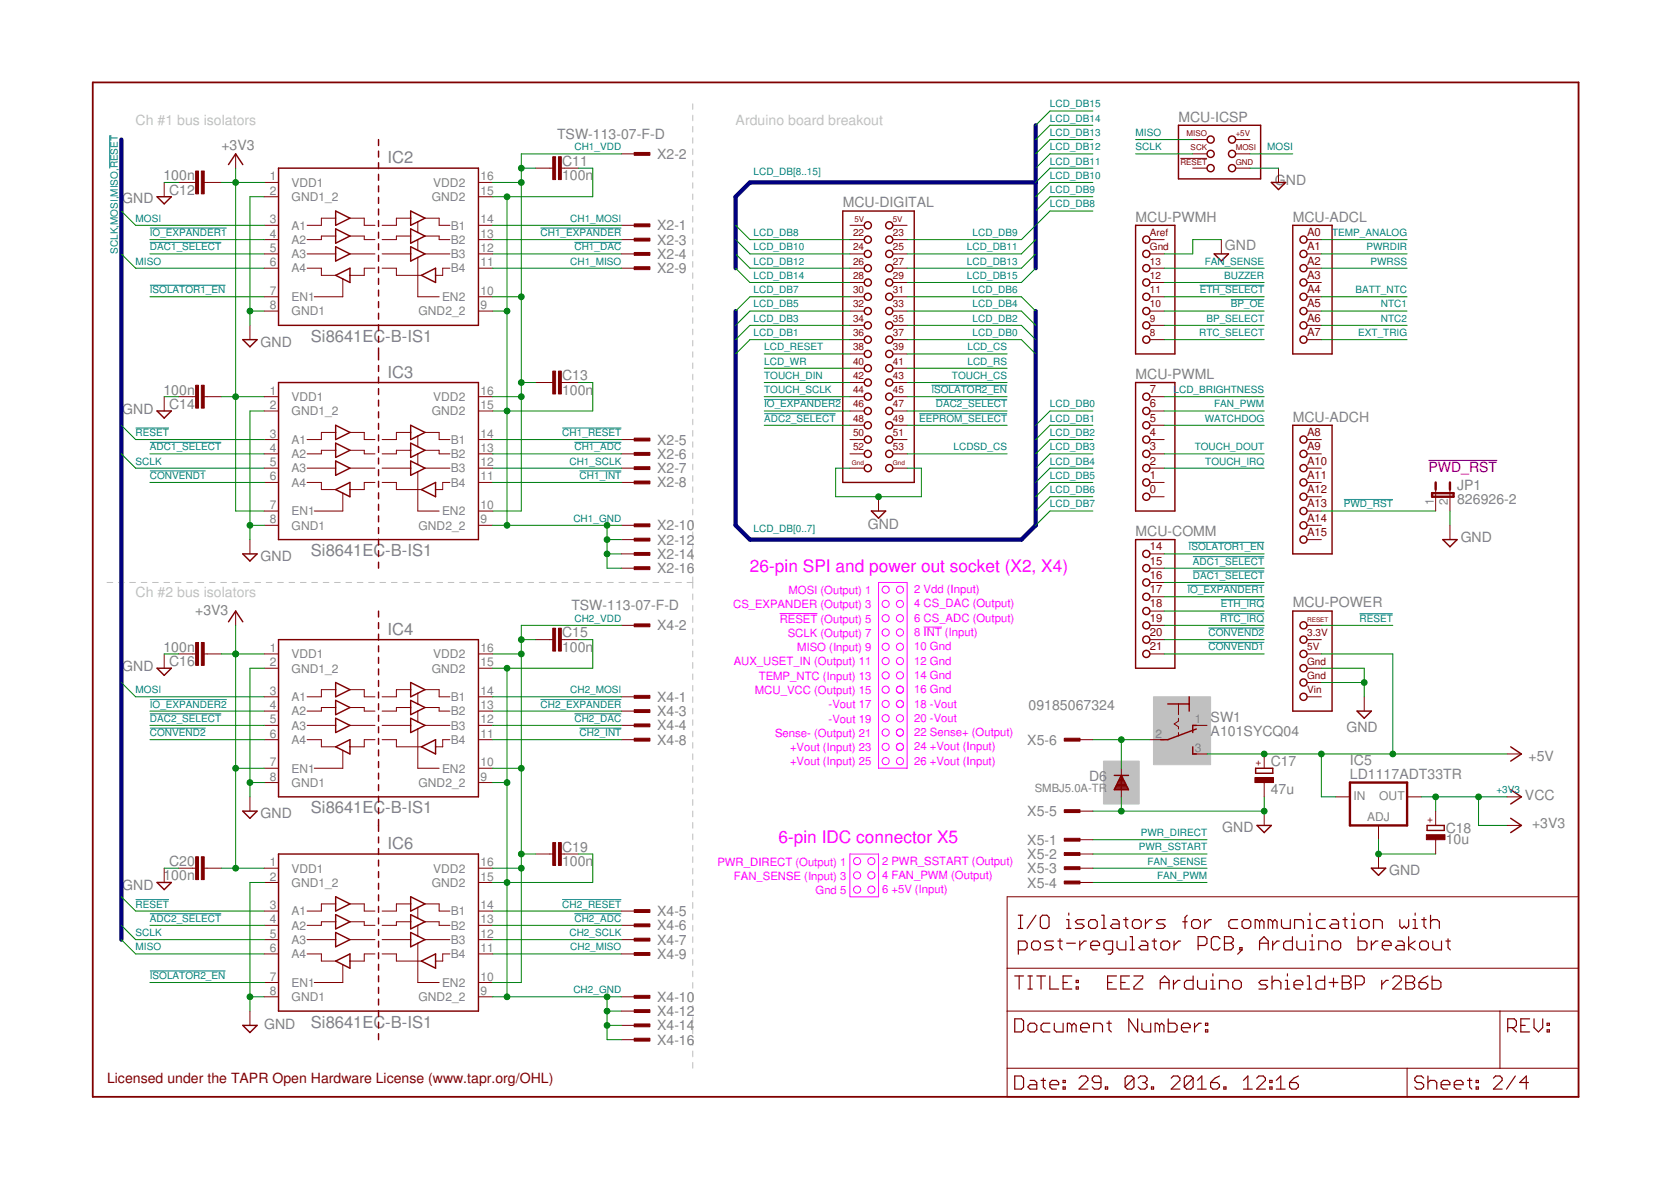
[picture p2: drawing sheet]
<svg xmlns="http://www.w3.org/2000/svg" width="297mm" height="210mm" viewBox="0 0 297 210" stroke-linecap="round" stroke-linejoin="round" font-family="sans-serif">
<defs><g id="words">
<g font-size="3.1" fill="#f0f">
<text x="133.3" y="101.6">26-pin SPI and power out socket (X2, X4)</text>
<text x="138.4" y="149.9">6-pin IDC connector X5</text>
</g>
<g font-size="2.9" fill="#808080">
<text x="68.9" y="29">IC2</text>
<text x="55.3" y="60.8">Si8641EC-B-IS1</text>
<text x="68.9" y="67.1">IC3</text>
<text x="55.3" y="98.9">Si8641EC-B-IS1</text>
<text x="68.9" y="112.8">IC4</text>
<text x="55.3" y="144.6">Si8641EC-B-IS1</text>
<text x="68.9" y="150.9">IC6</text>
<text x="55.3" y="182.7">Si8641EC-B-IS1</text>
</g>
<g font-size="2.5" fill="#c0c0c0">
<text x="24.1" y="22.3">Ch #1 bus isolators</text>
<text x="130.8" y="22.3">Arduino board breakout</text>
<text x="24.1" y="106.1">Ch #2 bus isolators</text>
</g>
<g font-size="2.5" fill="#808080">
<text x="209.5" y="21.6">MCU-ICSP</text>
<text x="39.3" y="26.6">+3V3</text>
<text x="99" y="24.7">TSW-113-07-F-D</text>
<text x="99.9" y="29.5">C11</text>
<text x="116.8" y="28.2">X2-2</text>
<text x="29.1" y="32">100n</text>
<text x="30.1" y="34.6">C12</text>
<text x="99.9" y="32">100n</text>
<text x="226.6" y="32.9">GND</text>
<text x="21.7" y="36.1">GND</text>
<text x="116.8" y="40.9">X2-1</text>
<text x="149.8" y="36.9">MCU-DIGITAL</text>
<text x="201.9" y="39.4">MCU-PWMH</text>
<text x="229.8" y="39.4">MCU-ADCL</text>
<text x="116.8" y="43.5">X2-3</text>
<text x="116.8" y="46">X2-4</text>
<text x="217.7" y="44.5">GND</text>
<text x="116.8" y="48.6">X2-9</text>
<text x="46.3" y="61.6">GND</text>
<text x="29.1" y="70.1">100n</text>
<text x="99.9" y="70.1">100n</text>
<text x="99.9" y="67.6">C13</text>
<text x="201.9" y="67.3">MCU-PWML</text>
<text x="21.7" y="73.6">GND</text>
<text x="30.1" y="72.7">C14</text>
<text x="229.8" y="75">MCU-ADCH</text>
<text x="116.8" y="79">X2-5</text>
<text x="116.8" y="81.6">X2-6</text>
<text x="116.8" y="84.1">X2-7</text>
<text x="116.8" y="86.6">X2-8</text>
<text x="259" y="89.6">826926-2</text>
<text x="259" y="87">JP1</text>
<text x="116.8" y="94.3">X2-10</text>
<text x="154.3" y="94">GND</text>
<text x="201.9" y="95.3">MCU-COMM</text>
<text x="46.3" y="99.7">GND</text>
<text x="116.8" y="96.8">X2-12</text>
<text x="116.8" y="99.3">X2-14</text>
<text x="116.8" y="101.9">X2-16</text>
<text x="259.7" y="96.4">GND</text>
<text x="229.8" y="108">MCU-POWER</text>
<text x="34.7" y="109.2">+3V3</text>
<text x="99.9" y="113.3">C15</text>
<text x="101.6" y="108.5">TSW-113-07-F-D</text>
<text x="116.8" y="112">X4-2</text>
<text x="21.7" y="119.3">GND</text>
<text x="29.1" y="115.8">100n</text>
<text x="30.1" y="118.4">C16</text>
<text x="99.9" y="115.8">100n</text>
<text x="116.8" y="124.7">X4-1</text>
<text x="116.8" y="127.3">X4-3</text>
<text x="116.8" y="129.8">X4-4</text>
<text x="182.8" y="126.3">09185067324</text>
<text x="215.2" y="130.8">A101SYCQ04</text>
<text x="215.2" y="128.3">SW1</text>
<text x="239.3" y="130.1">GND</text>
<text x="116.8" y="132.3">X4-8</text>
<text x="182.6" y="132.4">X5-6</text>
<text x="225.9" y="136.1">C17</text>
<text x="240" y="135.9">IC5</text>
<text x="271.7" y="135.3">+5V</text>
<text x="193.6" y="138.8">D6</text>
<text x="225.9" y="141.1">47u</text>
<text x="240" y="138.4">LD1117ADT33TR</text>
<text x="271.1" y="142.3">VCC</text>
<text x="46.3" y="145.4">GND</text>
<text x="182.6" y="145">X5-5</text>
<text x="217.3" y="147.8">GND</text>
<text x="257" y="148.1">C18</text>
<text x="272.3" y="147.2">+3V3</text>
<text x="30.1" y="153.9">C20</text>
<text x="99.9" y="153.9">100n</text>
<text x="99.9" y="151.4">C19</text>
<text x="182.6" y="150.1">X5-1</text>
<text x="182.6" y="152.7">X5-2</text>
<text x="182.6" y="155.2">X5-3</text>
<text x="247" y="155.6">GND</text>
<text x="257" y="150">10u</text>
<text x="21.7" y="158.1">GND</text>
<text x="29.1" y="156.5">100n</text>
<text x="182.6" y="157.7">X5-4</text>
<text x="116.8" y="162.8">X4-5</text>
<text x="116.8" y="165.4">X4-6</text>
<text x="116.8" y="167.9">X4-7</text>
<text x="116.8" y="170.4">X4-9</text>
<text x="116.8" y="178.1">X4-10</text>
<text x="47" y="182.9">GND</text>
<text x="116.8" y="180.6">X4-12</text>
<text x="116.8" y="183.1">X4-14</text>
<text x="116.8" y="185.7">X4-16</text>
</g>
<text font-size="2.5" fill="#800080" x="253.9" y="83.8">PWD_RST</text>
<text font-size="2.5" fill="#800000" x="19" y="192.4">Licensed under the TAPR Open Hardware License (www.tapr.org/OHL)</text>
<g font-size="2.1" fill="#808080">
<text x="48" y="32.1">1</text>
<text x="48" y="34.6">2</text>
<text x="51.8" y="33.2">VDD1</text>
<text x="51.8" y="35.7">GND1_2</text>
<text x="76.8" y="35.7">GND2</text>
<text x="77" y="33.2">VDD2</text>
<text x="85.4" y="34.6">15</text>
<text x="85.4" y="32.1">16</text>
<text x="48" y="39.7">3</text>
<text x="51.8" y="40.8">A1</text>
<text x="80.1" y="40.8">B1</text>
<text x="85.4" y="39.7">14</text>
<text x="48" y="42.2">4</text>
<text x="48" y="44.8">5</text>
<text x="48" y="47.3">6</text>
<text x="51.8" y="43.3">A2</text>
<text x="51.8" y="45.9">A3</text>
<text x="80.1" y="45.9">B3</text>
<text x="80.1" y="43.3">B2</text>
<text x="85.4" y="47.3">11</text>
<text x="85.4" y="44.8">12</text>
<text x="85.4" y="42.2">13</text>
<text x="48" y="52.4">7</text>
<text x="51.8" y="48.4">A4</text>
<text x="51.8" y="53.5">EN1</text>
<text x="78.6" y="53.5">EN2</text>
<text x="80.1" y="48.4">B4</text>
<text x="85.4" y="52.4">10</text>
<text x="48" y="54.9">8</text>
<text x="51.8" y="56">GND1</text>
<text x="74.4" y="56">GND2_2</text>
<text x="85.4" y="54.9">9</text>
<text x="48" y="70.2">1</text>
<text x="51.8" y="71.3">VDD1</text>
<text x="77" y="71.3">VDD2</text>
<text x="85.4" y="70.2">16</text>
<text x="48" y="72.7">2</text>
<text x="48" y="77.8">3</text>
<text x="51.8" y="73.8">GND1_2</text>
<text x="76.8" y="73.8">GND2</text>
<text x="85.4" y="77.8">14</text>
<text x="85.4" y="72.7">15</text>
<text x="48" y="80.3">4</text>
<text x="48" y="82.9">5</text>
<text x="51.8" y="78.9">A1</text>
<text x="51.8" y="81.4">A2</text>
<text x="51.8" y="84">A3</text>
<text x="80.1" y="84">B3</text>
<text x="80.1" y="81.4">B2</text>
<text x="80.1" y="78.9">B1</text>
<text x="85.4" y="82.9">12</text>
<text x="85.4" y="80.3">13</text>
<text x="48" y="85.4">6</text>
<text x="51.8" y="86.5">A4</text>
<text x="80.1" y="86.5">B4</text>
<text x="85.4" y="85.4">11</text>
<text x="254.9" y="89.8" transform="rotate(-90 254.9 89.8)">1</text>
<text x="257.4" y="89.8" transform="rotate(-90 257.4 89.8)">2</text>
<text x="48" y="90.5">7</text>
<text x="48" y="93">8</text>
<text x="51.8" y="91.6">EN1</text>
<text x="51.8" y="94.1">GND1</text>
<text x="74.4" y="94.1">GND2_2</text>
<text x="78.6" y="91.6">EN2</text>
<text x="85.4" y="93">9</text>
<text x="85.4" y="90.5">10</text>
<text x="48" y="115.9">1</text>
<text x="48" y="118.4">2</text>
<text x="51.8" y="117">VDD1</text>
<text x="51.8" y="119.5">GND1_2</text>
<text x="76.8" y="119.5">GND2</text>
<text x="77" y="117">VDD2</text>
<text x="85.4" y="118.4">15</text>
<text x="85.4" y="115.9">16</text>
<text x="48" y="123.5">3</text>
<text x="51.8" y="124.6">A1</text>
<text x="80.1" y="124.6">B1</text>
<text x="85.4" y="123.5">14</text>
<text x="48" y="126">4</text>
<text x="48" y="128.6">5</text>
<text x="48" y="131.1">6</text>
<text x="51.8" y="127.1">A2</text>
<text x="51.8" y="129.7">A3</text>
<text x="80.1" y="129.7">B3</text>
<text x="80.1" y="127.1">B2</text>
<text x="85.4" y="131.1">11</text>
<text x="85.4" y="128.6">12</text>
<text x="85.4" y="126">13</text>
<text x="205.4" y="131.1">2</text>
<text x="212.4" y="128.6">1</text>
<text x="48" y="136.2">7</text>
<text x="51.8" y="132.2">A4</text>
<text x="51.8" y="137.3">EN1</text>
<text x="78.6" y="137.3">EN2</text>
<text x="80.1" y="132.2">B4</text>
<text x="85.4" y="136.2">10</text>
<text x="212.4" y="133.6">3</text>
<text x="48" y="138.7">8</text>
<text x="51.8" y="139.8">GND1</text>
<text x="74.4" y="139.8">GND2_2</text>
<text x="85.4" y="138.7">9</text>
<text x="240.6" y="142.3">IN</text>
<text x="245.2" y="142.3">OUT</text>
<text x="243" y="145.9">ADJ</text>
<text x="48" y="154">1</text>
<text x="51.8" y="155.1">VDD1</text>
<text x="77" y="155.1">VDD2</text>
<text x="85.4" y="154">16</text>
<text x="48" y="156.5">2</text>
<text x="48" y="161.6">3</text>
<text x="51.8" y="157.6">GND1_2</text>
<text x="76.8" y="157.6">GND2</text>
<text x="85.4" y="161.6">14</text>
<text x="85.4" y="156.5">15</text>
<text x="48" y="164.1">4</text>
<text x="48" y="166.7">5</text>
<text x="51.8" y="162.7">A1</text>
<text x="51.8" y="165.2">A2</text>
<text x="51.8" y="167.8">A3</text>
<text x="80.1" y="167.8">B3</text>
<text x="80.1" y="165.2">B2</text>
<text x="80.1" y="162.7">B1</text>
<text x="85.4" y="166.7">12</text>
<text x="85.4" y="164.1">13</text>
<text x="48" y="169.2">6</text>
<text x="51.8" y="170.3">A4</text>
<text x="80.1" y="170.3">B4</text>
<text x="85.4" y="169.2">11</text>
<text x="48" y="174.3">7</text>
<text x="48" y="176.8">8</text>
<text x="51.8" y="175.4">EN1</text>
<text x="51.8" y="177.9">GND1</text>
<text x="74.4" y="177.9">GND2_2</text>
<text x="78.6" y="175.4">EN2</text>
<text x="85.4" y="176.8">9</text>
<text x="85.4" y="174.3">10</text>
</g>
<g font-size="2" fill="#800000">
<text x="232.4" y="41.9">A0</text>
<text x="232.4" y="47">A2</text>
<text x="232.4" y="44.5">A1</text>
<text x="232.4" y="52.1">A4</text>
<text x="232.4" y="49.6">A3</text>
<text x="232.4" y="59.7">A7</text>
<text x="232.4" y="57.2">A6</text>
<text x="232.4" y="54.6">A5</text>
<text x="204.4" y="69.9">7</text>
<text x="204.4" y="77.5">4</text>
<text x="204.4" y="75">5</text>
<text x="204.4" y="72.4">6</text>
<text x="232.4" y="77.5">A8</text>
<text x="204.4" y="82.6">2</text>
<text x="204.4" y="80">3</text>
<text x="232.4" y="82.6">A10</text>
<text x="232.4" y="80">A9</text>
<text x="204.4" y="87.7">0</text>
<text x="204.4" y="85.1">1</text>
<text x="232.4" y="87.7">A12</text>
<text x="232.4" y="85.1">A11</text>
<text x="232.4" y="95.3">A15</text>
<text x="232.4" y="92.7">A14</text>
<text x="232.4" y="90.2">A13</text>
<text x="204.4" y="97.8">14</text>
<text x="204.4" y="100.4">15</text>
<text x="204.4" y="102.9">16</text>
<text x="204.4" y="105.4">17</text>
<text x="204.4" y="108">18</text>
<text x="204.4" y="110.5">19</text>
<text x="204.4" y="113.1">20</text>
<text x="204.4" y="115.6">21</text>
</g>
<g font-size="2" fill="#f0f">
<text x="140.2" y="105.6">MOSI (Output) 1</text>
<text x="162.5" y="105.4">2 Vdd (Input)</text>
<text x="162.5" y="108">4 CS_DAC (Output)</text>
<text x="130.3" y="108.1">CS_EXPANDER (Output) 3</text>
<text x="138.6" y="110.7">RESET (Output) 5</text>
<text x="140" y="113.2">SCLK (Output) 7</text>
<text x="162.5" y="110.5">6 CS_ADC (Output)</text>
<text x="162.5" y="113.1">8 INT (Input)</text>
<text x="130.4" y="118.3">AUX_USET_IN (Output) 11</text>
<text x="141.7" y="115.7">MISO (Input) 9</text>
<text x="162.5" y="115.6">10 Gnd</text>
<text x="162.5" y="118.1">12 Gnd</text>
<text x="134.2" y="123.4">MCU_VCC (Output) 15</text>
<text x="134.9" y="120.8">TEMP_NTC (Input) 13</text>
<text x="147.3" y="125.9">-Vout 17</text>
<text x="162.5" y="125.7">18 -Vout</text>
<text x="162.5" y="123.2">16 Gnd</text>
<text x="162.5" y="120.7">14 Gnd</text>
<text x="137.8" y="131">Sense- (Output) 21</text>
<text x="147.3" y="128.4">-Vout 19</text>
<text x="162.5" y="130.8">22 Sense+ (Output)</text>
<text x="162.5" y="128.3">20 -Vout</text>
<text x="140.4" y="133.5">+Vout (Input) 23</text>
<text x="140.4" y="136.1">+Vout (Input) 25</text>
<text x="162.5" y="133.4">24 +Vout (Input)</text>
<text x="162.5" y="135.9">26 +Vout (Input)</text>
<text x="127.5" y="153.8">PWR_DIRECT (Output) 1</text>
<text x="156.8" y="153.7">2 PWR_SSTART (Output)</text>
<text x="130.5" y="156.4">FAN_SENSE (Input) 3</text>
<text x="145" y="158.9">Gnd 5</text>
<text x="156.8" y="156.2">4 FAN_PWM (Output)</text>
<text x="156.8" y="158.8">6 +5V (Input)</text>
</g>
<text font-size="2" fill="#808080" x="183.9" y="140.7">SMBJ5.0A-TR</text>
<g font-size="1.8" fill="#008080">
<text x="186.6" y="21.6">LCD_DB14</text>
<text x="186.6" y="19.1">LCD_DB15</text>
<text x="102.1" y="26.7">CH1_VDD</text>
<text x="186.6" y="29.3">LCD_DB11</text>
<text x="186.6" y="26.7">LCD_DB12</text>
<text x="186.6" y="24.2">LCD_DB13</text>
<text x="201.9" y="24.2">MISO</text>
<text x="201.9" y="26.7">SCLK</text>
<text x="225.3" y="26.7">MOSI</text>
<text x="133.9" y="31.2">LCD_DB[8..15]</text>
<text x="186.6" y="34.3">LCD_DB9</text>
<text x="186.6" y="31.8">LCD_DB10</text>
<text x="24.1" y="39.4">MOSI</text>
<text x="26.6" y="41.9">IO_EXPANDER1</text>
<text x="96.1" y="41.9">CH1_EXPANDER</text>
<text x="101.4" y="39.4">CH1_MOSI</text>
<text x="133.9" y="41.9">LCD_DB8</text>
<text x="172.9" y="41.9">LCD_DB9</text>
<text x="186.6" y="36.9">LCD_DB8</text>
<text x="236.8" y="41.9">TEMP_ANALOG</text>
<text x="20.9" y="45.1" transform="rotate(-90 20.9 45.1)">SCLK,MOSI,MISO,RESET</text>
<text x="24.1" y="47">MISO</text>
<text x="26.6" y="44.5">DAC1_SELECT</text>
<text x="101.4" y="47">CH1_MISO</text>
<text x="102.1" y="44.5">CH1_DAC</text>
<text x="133.9" y="44.5">LCD_DB10</text>
<text x="133.9" y="47">LCD_DB12</text>
<text x="171.9" y="44.5">LCD_DB11</text>
<text x="171.9" y="47">LCD_DB13</text>
<text x="214.1" y="47">FAN_SENSE</text>
<text x="242.9" y="44.5">PWRDIR</text>
<text x="243.6" y="47">PWRSS</text>
<text x="26.6" y="52.1">ISOLATOR1_EN</text>
<text x="133.9" y="49.6">LCD_DB14</text>
<text x="133.9" y="52.1">LCD_DB7</text>
<text x="171.9" y="49.6">LCD_DB15</text>
<text x="172.9" y="52.1">LCD_DB6</text>
<text x="213.3" y="52.1">ETH_SELECT</text>
<text x="217.6" y="49.6">BUZZER</text>
<text x="240.9" y="52.1">BATT_NTC</text>
<text x="133.9" y="54.6">LCD_DB5</text>
<text x="133.9" y="57.2">LCD_DB3</text>
<text x="133.9" y="59.7">LCD_DB1</text>
<text x="172.9" y="54.6">LCD_DB4</text>
<text x="172.9" y="57.2">LCD_DB2</text>
<text x="172.9" y="59.7">LCD_DB0</text>
<text x="213.2" y="59.7">RTC_SELECT</text>
<text x="214.4" y="57.2">BP_SELECT</text>
<text x="218.8" y="54.6">BP_OE</text>
<text x="241.4" y="59.7">EXT_TRIG</text>
<text x="245.5" y="54.6">NTC1</text>
<text x="245.5" y="57.2">NTC2</text>
<text x="135.8" y="62.3">LCD_RESET</text>
<text x="135.8" y="64.8">LCD_WR</text>
<text x="172" y="62.3">LCD_CS</text>
<text x="172" y="64.8">LCD_RS</text>
<text x="135.8" y="69.9">TOUCH_SCLK</text>
<text x="135.8" y="67.3">TOUCH_DIN</text>
<text x="165.6" y="69.9">ISOLATOR2_EN</text>
<text x="169.2" y="67.3">TOUCH_CS</text>
<text x="208.6" y="69.9">LCD_BRIGHTNESS</text>
<text x="24.1" y="77.5">RESET</text>
<text x="100" y="77.5">CH1_RESET</text>
<text x="135.8" y="72.4">IO_EXPANDER2</text>
<text x="135.8" y="75">ADC2_SELECT</text>
<text x="163.4" y="75">EEPROM_SELECT</text>
<text x="166.3" y="72.4">DAC2_SELECT</text>
<text x="186.6" y="77.5">LCD_DB2</text>
<text x="186.6" y="75">LCD_DB1</text>
<text x="186.6" y="72.4">LCD_DB0</text>
<text x="214.2" y="75">WATCHDOG</text>
<text x="215.8" y="72.4">FAN_PWM</text>
<text x="24.1" y="82.6">SCLK</text>
<text x="26.6" y="80">ADC1_SELECT</text>
<text x="101.2" y="82.6">CH1_SCLK</text>
<text x="102.1" y="80">CH1_ADC</text>
<text x="169.5" y="80">LCDSD_CS</text>
<text x="186.6" y="82.6">LCD_DB4</text>
<text x="186.6" y="80">LCD_DB3</text>
<text x="212.4" y="80">TOUCH_DOUT</text>
<text x="214.3" y="82.6">TOUCH_IRQ</text>
<text x="26.6" y="85.1">CONVEND1</text>
<text x="103" y="85.1">CH1_INT</text>
<text x="186.6" y="87.7">LCD_DB6</text>
<text x="186.6" y="85.1">LCD_DB5</text>
<text x="101.9" y="92.7">CH1_GND</text>
<text x="133.9" y="94.6">LCD_DB[0..7]</text>
<text x="186.6" y="90.2">LCD_DB7</text>
<text x="238.9" y="90.2">PWD_RST</text>
<text x="211.3" y="97.8">ISOLATOR1_EN</text>
<text x="212.1" y="100.4">ADC1_SELECT</text>
<text x="211.1" y="105.4">IO_EXPANDER1</text>
<text x="212.1" y="102.9">DAC1_SELECT</text>
<text x="217" y="108">ETH_IRQ</text>
<text x="102.1" y="110.5">CH2_VDD</text>
<text x="214.8" y="113.1">CONVEND2</text>
<text x="216.9" y="110.5">RTC_IRQ</text>
<text x="241.7" y="110.5">RESET</text>
<text x="214.8" y="115.6">CONVEND1</text>
<text x="24.1" y="123.2">MOSI</text>
<text x="26.6" y="125.7">IO_EXPANDER2</text>
<text x="96.1" y="125.7">CH2_EXPANDER</text>
<text x="101.4" y="123.2">CH2_MOSI</text>
<text x="26.6" y="130.8">CONVEND2</text>
<text x="26.6" y="128.3">DAC2_SELECT</text>
<text x="102.1" y="128.3">CH2_DAC</text>
<text x="103" y="130.8">CH2_INT</text>
<text x="266" y="141">+3V3</text>
<text x="202.8" y="148.6">PWR_DIRECT</text>
<text x="202.4" y="151.1">PWR_SSTART</text>
<text x="204" y="153.7">FAN_SENSE</text>
<text x="24.1" y="161.3">RESET</text>
<text x="100" y="161.3">CH2_RESET</text>
<text x="205.7" y="156.2">FAN_PWM</text>
<text x="24.1" y="166.4">SCLK</text>
<text x="26.6" y="163.8">ADC2_SELECT</text>
<text x="101.2" y="166.4">CH2_SCLK</text>
<text x="102.1" y="163.8">CH2_ADC</text>
<text x="24.1" y="168.9">MISO</text>
<text x="26.6" y="174">ISOLATOR2_EN</text>
<text x="101.4" y="168.9">CH2_MISO</text>
<text x="101.9" y="176.5">CH2_GND</text>
</g>
<g font-size="1.8" fill="#800000">
<text x="151.6" y="41.9">22</text>
<text x="158.7" y="41.9">23</text>
<text x="204.4" y="41.9">Aref</text>
<text x="151.6" y="44.5">24</text>
<text x="151.6" y="47">26</text>
<text x="158.7" y="44.5">25</text>
<text x="158.7" y="47">27</text>
<text x="204.4" y="47">13</text>
<text x="204.4" y="44.5">Gnd</text>
<text x="151.6" y="49.6">28</text>
<text x="151.6" y="52.1">30</text>
<text x="158.7" y="49.6">29</text>
<text x="158.7" y="52.1">31</text>
<text x="204.4" y="52.1">11</text>
<text x="204.4" y="49.6">12</text>
<text x="151.6" y="54.6">32</text>
<text x="151.6" y="57.2">34</text>
<text x="151.6" y="59.7">36</text>
<text x="158.7" y="54.6">33</text>
<text x="158.7" y="57.2">35</text>
<text x="158.7" y="59.7">37</text>
<text x="204.4" y="54.6">10</text>
<text x="204.4" y="57.2">9</text>
<text x="204.4" y="59.7">8</text>
<text x="151.6" y="62.3">38</text>
<text x="151.6" y="64.8">40</text>
<text x="158.7" y="62.3">39</text>
<text x="158.7" y="64.8">41</text>
<text x="151.6" y="67.3">42</text>
<text x="151.6" y="69.9">44</text>
<text x="158.7" y="67.3">43</text>
<text x="158.7" y="69.9">45</text>
<text x="151.6" y="72.4">46</text>
<text x="151.6" y="75">48</text>
<text x="151.6" y="77.5">50</text>
<text x="158.7" y="72.4">47</text>
<text x="158.7" y="75">49</text>
<text x="158.7" y="77.5">51</text>
<text x="151.6" y="80">52</text>
<text x="158.7" y="80">53</text>
<text x="232.4" y="113.1">3.3V</text>
<text x="232.4" y="118.1">Gnd</text>
<text x="232.4" y="115.6">5V</text>
<text x="232.4" y="123.2">Vin</text>
<text x="232.4" y="120.7">Gnd</text>
<text x="224.1" y="136.1" transform="rotate(-90 224.1 136.1)">+</text>
<text x="254.6" y="146.3" transform="rotate(-90 254.6 146.3)">+</text>
</g>
<g font-size="1.4" fill="#800000">
<text x="209.8" y="29.3">RESET</text>
<text x="210.9" y="24.2">MISO</text>
<text x="211.7" y="26.7">SCK</text>
<text x="219.7" y="29.3">GND</text>
<text x="219.7" y="26.7">MOSI</text>
<text x="219.7" y="24.2">+5V</text>
<text x="151.9" y="39.4">5V</text>
<text x="158.7" y="39.4">5V</text>
</g>
<g font-size="1.1" fill="#800000">
<text x="151.4" y="82.6">Gnd</text>
<text x="158.7" y="82.6">Gnd</text>
<text x="232.4" y="110.5">RESET</text>
</g>
</g></defs>
<g fill="none" stroke="#c0c0c0" stroke-width=".18">
<path d="M123.1 18.5v1M123.1 20.5v1M123.1 22.5v1M123.1 24.5v1M123.1 26.5v1M123.1 28.5v1M123.1 30.5v1M123.1 32.5v1M123.1 34.5v1M123.1 36.5v1M123.1 38.5v1M123.1 40.5v1"/>
<path d="M123.1 42.5v1M123.1 44.5v1M123.1 46.5v1M123.1 48.5v1M123.1 50.5v1M123.1 52.5v1M123.1 54.5v1M123.1 56.5v1M123.1 58.5v1M123.1 60.5v1M123.1 62.5v1M123.1 64.5v1"/>
<path d="M123.1 66.5v1M123.1 68.5v1M123.1 70.5v1M123.1 72.5v1M123.1 74.5v1M123.1 76.5v1M123.1 78.5v1M123.1 80.5v1M123.1 82.5v1M123.1 84.5v1M123.1 86.5v1M123.1 88.5v1"/>
<path d="M123.1 90.5v1M123.1 92.5v1M123.1 94.5v1M123.1 96.5v1M123.1 98.5v1M19 103.5h1M21 103.5h1.1M23.1 103.5h1M25.1 103.5h1M27.1 103.5h1M29.1 103.5h1.1M31.2 103.5h1"/>
<path d="M33.2 103.5h1M35.2 103.5h1M37.2 103.5h1M39.2 103.5h1.1M41.3 103.5h1M43.3 103.5h1M45.3 103.5h1M47.3 103.5h1M49.4 103.5h1M51.4 103.5h1M53.4 103.5h1M55.4 103.5h1"/>
<path d="M57.4 103.5h1.1M59.5 103.5h1M61.5 103.5h1M63.5 103.5h1M65.5 103.5h1M67.5 103.5h1.1M69.6 103.5h1M71.6 103.5h1M73.6 103.5h1M75.6 103.5h1M77.7 103.5h1M79.7 103.5h1"/>
<path d="M81.7 103.5h1M83.7 103.5h1M85.7 103.5h1.1M87.8 103.5h1M89.8 103.5h1M91.8 103.5h1M93.8 103.5h1M95.8 103.5h1.1M97.9 103.5h1M99.9 103.5h1M101.9 103.5h1M103.9 103.5h1.1"/>
<path d="M106 103.5h1M108 103.5h1M110 103.5h1M112 103.5h1.1M114 103.5h1.1M116.1 103.5h1M118.1 103.5h1M120.1 103.5h1M122.1 103.5h1M123.1 100.5v1M123.1 102.5v2.1M123.1 105.6v1"/>
<path d="M123.1 107.6v1M123.1 109.6v1.1M123.1 111.7v1M123.1 113.7v1M123.1 115.7v1.1M123.1 117.8v1M123.1 119.8v1M123.1 121.8v1M123.1 123.8v1.1M123.1 125.9v1M123.1 127.9v1M123.1 129.9v1.1"/>
<path d="M123.1 132v1M123.1 134v1M123.1 136v1.1M123.1 138v1.1M123.1 140.1v1M123.1 142.1v1.1M123.1 144.1v1.1M123.1 146.2v1M123.1 148.2v1M123.1 150.2v1.1M123.1 152.3v1M123.1 154.3v1"/>
<path d="M123.1 156.3v1.1M123.1 158.4v1M123.1 160.4v1M123.1 162.4v1.1M123.1 164.5v1M123.1 166.5v1M123.1 168.5v1M123.1 170.6v1M123.1 172.6v1M123.1 174.6v1M123.1 176.7v1M123.1 178.7v1"/>
<path d="M123.1 180.7v1M123.1 182.7v1.1M123.1 184.8v1M123.1 186.8v1M123.1 188.8v1.1"/>
</g>
<g fill="#c0c0c0" stroke="#c0c0c0" stroke-width=".18">
<path d="M196.2 135.3h6.3v7.6h-6.3z"/>
<path d="M205 123.8h10.2v12.1h-10.2z"/>
</g>
<g fill="none" stroke="#800000" stroke-width=".21">
<path d="M180.4 173.5h1.5M181 165h.8M181 162.7h.8M181 168.8h1.2l.4-.4v-.8l-.4-.3h-1.2v2.3M181.2 173.5v2.3M181.4 162.7v2.3M182.7 173.5h.8M182.7 175.8h.8M183.1 173.5v2.3M183.4 167.6l.3-.3h.8l.4 .3v.8l-.4 .4h-.8l-.3-.4zM184.1 162.7l-1.5 2.3M184.3 173.5h1.5"/>
<path d="M185.1 173.5v2.3M185.3 162.7h.8l.4 .4v1.5l-.4 .4h-.8l-.4-.4v-1.5zM186.6 173.5v2.3h1.6M187.3 167.3h-1.2l-.4 .3 .4 .4h.8l.4 .4-.4 .4h-1.2M188 167.3h.8M188.4 166.9v1.5l.4 .4M189 174.6h.7M189.6 165h.8M189.6 163.4h.4v1.6M189.6 167.6h1.6M190 162.3v.4M190.5 173.5h-1.5v2.3h1.5"/>
<path d="M191.3 175.4h.4v.4h-.4zM191.3 174.2h.4v.4h-.4zM191.9 167.3v1.5M192.7 163.4h-1.1l-.4 .4 .4 .4h.7l.4 .4-.4 .4h-1.1M193.1 167.3h-.4l-.8 .7M193.9 163.4h.8l.4 .4v.8l-.4 .4h-.8l-.4-.4v-.8zM193.9 168h1.6v-.4l-.4-.3h-.8l-.4 .3v.8l.4 .4h.8M195.8 165h.8M195.8 162.7h.4v2.3M196.9 174.6h.8M197.8 163.4h.8l.3 .4v1.2h-1.1l-.4-.4 .4-.4h1.1M197.8 168.8h-1.2l-.4-.4v-.8l.4-.3h1.2v1.9l-.4 .4h-.4"/>
<path d="M198.5 173.5h-1.6v2.3h1.6M198.6 167.3v1.1l.3 .4h1.2v-1.5M199.2 174.6h.8M199.7 163.4h.8M200.1 163.1v1.5l.4 .4M200.8 173.5h-1.6v2.3h1.6M200.9 166.5h.4v2.3M200.9 168.8h.8M201.3 163.8l.4-.4h.8l.4 .4v.8l-.4 .4h-.8l-.4-.4zM201.6 173.5h1.5v.3l-1.5 1.6v.4h1.5M202.9 167.3h.7l.4 .3v1.2h-1.1l-.4-.4 .4-.4h1.1M203.6 163.4v1.6"/>
<path d="M204.8 163.4h-.4l-.8 .8M204.8 167.3h.8M205.2 166.9v1.5l.4 .4M206.2 174.6h1.6M206.2 175.8v-1.6l.8-.7 .8 .7v1.6M206.4 167.6l.4-.3h.7l.4 .3v.8l-.4 .4h-.7l-.4-.4zM207.1 163.4h-1.1l-.4 .4 .4 .4h.8l.3 .4-.3 .4h-1.2M208.6 174.2v1.6M208.7 167.3v1.5M209.8 174.2h-.4l-.8 .8M209.9 167.3h-.4l-.8 .7M210.2 163.8h.8"/>
<path d="M211 162.7l-.3 .4v1.9M211.8 163.8l.4-.4h.8l.4 .4v.8l-.4 .4h-.8l-.4-.4zM212.1 173.5v2.3h-1.2l-.4-.4v-.8l.4-.4h1.2M212.9 174.2v1.2l.4 .4h1.1v-1.6M213 168h1.2l.3-.4v-.7l-.3-.4h-1.2v2.3M214.2 163.4v1.6M215.2 175.8h.8M215.2 174.2h.4v1.6M215.3 163.4h-.4l-.7 .8M215.6 173.1v.4M216.8 175.8v-1.6h1.2l.3 .4v1.2M216.9 166.9l-.4-.4h-.8l-.4 .4v1.5l.4 .4h.8l.4-.4"/>
<path d="M217.7 166.5h1.1l.4 .4v.4l-.4 .3 .4 .4v.4l-.4 .4h-1.1zM217.7 167.6h1.1M219.1 174.6l.4-.4h.8l.4 .4v.8l-.4 .4h-.8l-.4-.4zM220 163.4h-1.2l-.4 .4v.8l.4 .4h1.2M220.4 168.4h.4v.4h-.4zM220.8 163.8l.4-.4h.8l.3 .4v.8l-.3 .4h-.8l-.4-.4zM220.8 168.8l-.8 .8M223.9 163.8l-.4-.4h-.4v1.6M223.9 163.8v1.2M223.9 168.8v-1.5l.8-.8 .7 .8v1.5M223.9 163.8l.4-.4 .4 .4v1.2M223.9 167.6h1.5"/>
<path d="M225.3 174.2h-1.1l-.4 .4 .4 .4h.8l.3 .4-.3 .4h-1.2M226.1 174.6l.4-.4h.8l.4 .4v1.2M226.1 173.5v2.3M226.2 163.8l-.4-.4h-.4v1.6M226.2 163.8v1.2M226.2 167.3v1.5M226.2 163.8l.4-.4 .4 .4v1.2M227.4 167.3h-.4l-.8 .7M227.8 163.4v1.2l.4 .4h1.2v-1.6M228.5 175.8h.8M228.5 174.2h.4v1.6M228.9 173.1v.4"/>
<path d="M229.7 166.5v2.3h-1.1l-.4-.4v-.8l.4-.3h1.1M230 175h1.6v-.4l-.4-.4h-.8l-.4 .4v.8l.4 .4h.8M230.1 165v-1.6h1.2l.4 .4v1.2M230.5 167.3v1.1l.4 .4h1.2v-1.5M232.4 173.5h.3v2.3M232.4 175.8h.8M232.5 165h.8M232.5 163.4h.4v1.6M232.9 162.3v.4M232.9 167.3h.4v1.5M232.9 168.8h.7M233.3 166.1v.4"/>
<path d="M234.4 168.8v-1.5h1.2l.4 .3v1.2M235.5 173.5v2.3h-1.2l-.4-.4v-.8l.4-.4h1.2M235.6 163.4h-1.2l-.4 .4v.8l.4 .4h1.2M236.3 174.6h1.5M236.7 163.4h.8l.4 .4v1.2h-1.2l-.3-.4 .3-.4h1.2M236.7 167.6l.5-.3h.7l.4 .3v.8l-.4 .4h-.7l-.5-.4zM237 173.8v1.6M238.6 173.5h1.2l.4 .3v.4l-.4 .4 .4 .4v.4l-.4 .4h-1.2zM238.6 174.6h1.2M238.7 163.4h.8M239.1 163.1v1.5l.4 .4M240.3 165h.7"/>
<path d="M240.3 163.4h.4v1.6M240.7 162.3v.4M240.9 175h1.2l.4-.4v-.8l-.4-.3h-1.2v2.3M241.4 166.5v2.3h1.2l.4-.4v-.8l-.4-.3h-1.2M241.8 163.8l.4-.4h.8l.4 .4v.8l-.4 .4h-.8l-.4-.4zM243.8 167.3v1.5M244.2 165v-1.6h1.1l.4 .4v1.2M244.9 167.3h-.3l-.8 .7M245.6 174.2v1.6M245.7 168h1.6v-.4l-.4-.3h-.8l-.4 .3v.8l.4 .4h.8M246.8 174.2h-.4l-.8 .8M247.6 173.8l.3-.3h.8l.4 .3v.4l-1.5 1.6h1.5"/>
<path d="M248.5 167.3h.7l.4 .3v1.2h-1.1l-.4-.4 .4-.4h1.1M248.8 163.4v1.2l.4 .4 .4-.4 .4 .4 .4-.4v-1.2M249.9 173.5h1.2l.4 .3v.4l-.4 .4 .4 .4v.4l-.4 .4h-1.2zM249.9 174.6h1.2M250.4 166.5v2.3M251.2 165h.8M251.2 163.4h.4v1.6M251.6 162.3v.4M251.6 167.3l-1.2 .7 1.2 .8M252.2 174.6h1.2l.4 .4v.4l-.4 .4h-.8l-.4-.4zM252.7 163.4h.8M252.7 167.3h.8l.4 .3v.8l-.4 .4h-.8l-.4-.4v-.8z"/>
<path d="M253.1 163.1v1.5l.4 .4M253.8 173.5l-.8 .3-.8 .8M254.3 163.8l.4-.4h.8l.4 .4v1.2M254.3 162.7v2.3M254.6 173.5v2.3h1.2l.3-.4v-.8l-.3-.4h-1.2M254.7 167.3v1.1l.4 .4h1.1v-1.5M257 167.3h.8M257.4 166.9v1.5l.4 .4M180.4 181.1h1.2l.3 .4v1.5l-.3 .4h-1.2zM180.4 191.2h1.2l.3 .4v1.6l-.3 .4h-1.2zM182.7 182.2l.4-.3h.8l.4 .3v.8l-.4 .4h-.8l-.4-.4zM183.1 192h.8l.4 .4v1.2h-1.2l-.4-.4 .4-.4h1.2"/>
<path d="M185.1 192h.7M185.5 191.6v1.6l.3 .4M186.6 192.8h1.6v-.4l-.4-.4h-.8l-.4 .4v.8l.4 .4h.8M186.6 181.9h-1.1l-.4 .3v.8l.4 .4h1.1M187.4 181.9v1.1l.4 .4h1.2v-1.5M189 193.2h.4v.4h-.4zM189 192h.4v.4h-.4zM190.5 182.2l-.4-.3h-.4v1.5M190.5 182.2l.4-.3 .4 .3v1.2M190.5 182.2v1.2M191.8 191.6l.4-.4h.8l.4 .4v.4l-1.6 1.6h1.6M192.1 182.6h1.5v-.4l-.3-.3h-.8l-.4 .3v.8l.4 .4h.8"/>
<path d="M194.4 183.4v-1.5h1.2l.4 .3v1.2M195.7 192.4h-1.2l-.3-.4v-.4l.3-.4h.8l.4 .4v1.6l-.4 .4h-.8l-.3-.4M196.5 193.2h.4v.4h-.4zM196.8 181.9h.7M197.1 181.5v1.5l.4 .4M201.6 191.6v1.6l-.4 .4h-.8l-.4-.4M201.6 191.6l-.4-.4h-.8l-.4 .4v1.6M201.6 191.6l-1.6 1.6M202.2 181.1v2.3l-1.5-2.3v2.3M202.3 191.6l.4-.4h.8l.4 .4v.4l-.4 .4M203 181.9v1.1l.4 .4h1.2v-1.5M203.1 192.4h.4"/>
<path d="M203.5 192.4l.4 .4v.4l-.4 .4h-.8l-.4-.4M204.7 193.2h.4v.4h-.4zM206.1 182.2l-.4-.3h-.4v1.5M206.1 182.2v1.2M206.1 182.2l.4-.3 .4 .3v1.2M207.7 181.1v2.3h1.2l.3-.4v-.8l-.3-.3h-1.2M208.2 191.6l.4-.4h.8l.3 .4v.4l-1.5 1.6h1.5M210 182.6h1.6v-.4l-.4-.3h-.8l-.4 .3v.8l.4 .4h.8M212.1 191.6v1.6l-.4 .4h-.8l-.4-.4M212.1 191.6l-.4-.4h-.8l-.4 .4v1.6M212.1 191.6l-1.6 1.6M212.3 181.9v1.5"/>
<path d="M212.9 193.6h1.5M212.9 192l.7-.8v2.4M213.5 181.9h-.4l-.8 .7M214.3 183h.4v.4h-.4zM214.3 181.9h.4v.3h-.4zM215.2 192.4h1.2l.4 .4v.4l-.4 .4h-.8l-.4-.4zM216.8 191.2l-.8 .4-.8 .8M217.6 193.2h.3v.4h-.3zM221 193.6h1.6M221 192l.8-.8v2.4M223.4 191.6l.4-.4h.8l.3 .4v.4l-1.5 1.6h1.5M225.7 193.2h.4v.4h-.4z"/>
<path d="M225.7 192h.4v.4h-.4zM226.9 193.6h1.6M226.9 192l.8-.8v2.4M229.2 192.4h1.2l.4 .4v.4l-.4 .4h-.8l-.4-.4zM230.8 191.2l-.8 .4-.8 .8M253.1 191.6l-.4-.4h-.8l-.4 .4v.4l.4 .4h.8l.4 .4v.4l-.4 .4h-.8l-.4-.4M253.8 192.4l.4-.4h.8l.4 .4v1.2M253.8 191.2v2.4M256.2 192.8h1.5v-.4l-.4-.4h-.7l-.4 .4v.8l.4 .4h.7M258.5 192.8h1.6v-.4l-.4-.4h-.8l-.4 .4v.8l.4 .4h.8M260.9 192h.7M261.2 191.6v1.6l.4 .4"/>
<path d="M262.4 193.2h.4v.4h-.4zM262.4 192h.4v.4h-.4zM265.5 191.6l.4-.4h.7l.4 .4v.4l-1.5 1.6h1.5M268 182.6h1.2l.4-.4v-.7l-.4-.4h-1.2v2.3M268.8 182.6l.8 .8M269.4 191.2l-1.6 2.4M270.3 182.2h.8M271.7 192.4h-1.5l1.1-1.2v2.4M271.9 181.1h-1.6v2.3h1.6M272.7 181.1v1.5l.8 .8 .7-.8v-1.5M275 183h.4v.4h-.4zM275 181.9h.4v.3h-.4z"/>
</g>
<g fill="none" stroke="#800000" stroke-width=".18">
<path d="M29.2 32.4v2.6M31.7 32.4h3.1M36.3 32.4h3M41.9 27.3v2.6M47 32.4h2.5M47 35h2.5M59.7 38.8h-2.6v1.2h-2.5M62.2 38.8h2.5v1.2h2M73 38.8h-2.5v1.2h-2.6M74.3 39.4v1.9M75.5 38.8h2.6v1.2h1.9M85 32.4h2.6"/>
<path d="M85 35h2.6M95.2 29.9h3.1M99.8 29.9h3M110.4 27.3h2.6M209.8 28.2h4.8M212 29.9h2.6M212 27.3h2.6M212 24.8h2.6M219.6 29.9h2.6M219.6 27.3h2.6M219.6 24.8h2.6M227.3 29.9v2.5"/>
<path d="M44.4 57.8v2.6M47 55.3h2.5M47 52.7h2.5M47 47.7h2.5M47 45.1h2.5M47 42.6h2.5M47 40h2.5M54.6 47.7h2.5v1.2h2.6M54.6 45.1h5.1M59.7 42h-2.6v.6h-2.5M60.9 49.6v3.1h-5M62.2 42h2.5v.6h2"/>
<path d="M62.2 45.1h4.5M66.7 47.7h-2v1.2h-2.5M67.9 47.7h2.6v1.2h4.4M67.9 45.1h5.1M73 42h-2.5v.6h-2.6M74.3 42.6v1.9M74.3 45.8v6.9h3.8M75.5 42h2.6v.6h1.9M75.5 45.1h4.5M80 47.7h-1.3v1.2h-1.3M85 55.3h2.6M85 52.7h2.6"/>
<path d="M85 47.7h2.6M85 45.1h2.6M85 42.6h2.6M85 40h2.6M110.4 47.7h2.6M110.4 45.1h2.6M110.4 42.6h2.6M110.4 40h2.6M151.1 57.8h2.5M151.1 55.3h2.5M151.1 52.7h2.5M151.1 50.2h2.5"/>
<path d="M151.1 47.7h2.5M151.1 45.1h2.5M151.1 42.6h2.5M151.1 40h2.5M158.7 57.8h2.5M158.7 55.3h2.5M158.7 52.7h2.5M158.7 50.2h2.5M158.7 47.7h2.5M158.7 45.1h2.5M158.7 42.6h2.5M158.7 40h2.5"/>
<path d="M204.4 57.8h2.5M204.4 55.3h2.5M204.4 52.7h2.5M204.4 50.2h2.5M204.4 47.7h2.5M204.4 45.1h2.5M204.4 42.6h2.5M217.1 42.6v2.5M232.3 57.8h2.6M232.3 55.3h2.6M232.3 52.7h2.6M232.3 50.2h2.6"/>
<path d="M232.3 47.7h2.6M232.3 45.1h2.6M232.3 42.6h2.6M29.2 70.5v2.5M31.7 70.5h3.1M36.3 70.5h3M47 70.5h2.5M47 73h2.5M47 78.1h2.5M59.7 76.9h-2.6v1.2h-2.5M62.2 76.9h2.5v1.2h2M73 76.9h-2.5v1.2h-2.6"/>
<path d="M74.3 77.5v1.9M75.5 76.9h2.6v1.2h1.9M85 70.5h2.6M85 73h2.6M85 78.1h2.6M95.2 68h3.1M99.8 68h3M110.4 78.1h2.6M151.1 68h2.5M151.1 70.5h2.5M151.1 73h2.5M151.1 78.1h2.5"/>
<path d="M151.1 60.4h2.5M151.1 62.9h2.5M151.1 65.4h2.5M151.1 75.6h2.5M158.7 68h2.5M158.7 70.5h2.5M158.7 73h2.5M158.7 78.1h2.5M158.7 60.4h2.5M158.7 62.9h2.5M158.7 65.4h2.5M158.7 75.6h2.5"/>
<path d="M204.4 70.5h2.5M204.4 73h2.5M204.4 78.1h2.5M204.4 60.4h2.5M204.4 75.6h2.5M232.3 78.1h2.6M232.3 60.4h2.6M44.4 95.9v2.5M47 80.7h2.5M47 83.2h2.5M47 85.7h2.5M47 90.8h2.5"/>
<path d="M47 93.4h2.5M54.6 83.2h5.1M54.6 85.7h2.5v1.3h2.6M59.7 80h-2.6v.7h-2.5M60.9 87.7v3.1h-5M62.2 80h2.5v.7h2M62.2 83.2h4.5M66.7 85.7h-2v1.3h-2.5M67.9 83.2h5.1M67.9 85.7h2.6v1.3h4.4M73 80h-2.5v.7h-2.6M74.3 83.8v7h3.8"/>
<path d="M74.3 80.7v1.9M75.5 80h2.6v.7h1.9M75.5 83.2h4.5M80 85.7h-1.3v1.3h-1.3M85 80.7h2.6M85 83.2h2.6M85 85.7h2.6M85 90.8h2.6M85 93.4h2.6M110.4 80.7h2.6M110.4 83.2h2.6M110.4 85.7h2.6"/>
<path d="M110.4 93.4h2.6M110.4 95.9h2.6M110.4 98.4h2.6M151.1 80.7h2.5M151.1 83.2h2.5M156.2 88.3v2.5M158.7 80.7h2.5M158.7 83.2h2.5M204.4 80.7h2.5M204.4 83.2h2.5M204.4 85.7h2.5M204.4 88.3h2.5"/>
<path d="M204.4 98.4h2.5M232.3 80.7h2.6M232.3 83.2h2.6M232.3 85.7h2.6M232.3 90.8h2.6M232.3 93.4h2.6M232.3 95.9h2.6M232.3 88.3h2.6M255.2 87v3.8M257.7 87v3.8M257.7 93.4v2.5M29.2 116.2v2.6"/>
<path d="M31.7 116.2h3.1M36.3 116.2h3M41.9 108.6v2.5M47 116.2h2.5M47 118.8h2.5M85 116.2h2.6M85 118.8h2.6M95.2 113.7h3.1M99.8 113.7h3M110.4 101h2.6M110.4 111.1h2.6M204.4 113.7h2.5"/>
<path d="M204.4 116.2h2.5M204.4 101h2.5M204.4 103.5h2.5M204.4 106.1h2.5M204.4 108.6h2.5M204.4 111.1h2.5M232.3 113.7h2.6M232.3 116.2h2.6M232.3 118.8h2.6M232.3 111.1h2.6M47 123.8h2.5M47 126.4h2.5"/>
<path d="M47 128.9h2.5M47 131.5h2.5M47 136.5h2.5M47 139.1h2.5M54.6 131.5h2.5v1.2h2.6M54.6 128.9h5.1M59.7 122.6h-2.6v1.2h-2.5M59.7 125.8h-2.6v.6h-2.5M60.9 133.4v3.1h-5M62.2 122.6h2.5v1.2h2M62.2 125.8h2.5v.6h2M62.2 128.9h4.5"/>
<path d="M66.7 131.5h-2v1.2h-2.5M67.9 131.5h2.6v1.2h4.4M67.9 128.9h5.1M73 122.6h-2.5v1.2h-2.6M73 125.8h-2.5v.6h-2.6M74.3 123.2v1.9M74.3 126.4v1.9M74.3 129.6v6.9h3.8M75.5 122.6h2.6v1.2h1.9M75.5 125.8h2.6v.6h1.9M75.5 128.9h4.5M80 131.5h-1.3v1.2h-1.3"/>
<path d="M85 123.8h2.6M85 126.4h2.6M85 128.9h2.6M85 131.5h2.6M85 136.5h2.6M85 139.1h2.6M110.4 123.8h2.6M110.4 126.4h2.6M110.4 128.9h2.6M110.4 131.5h2.6M191.7 131.5h2.6M199.3 136.5v5.1"/>
<path d="M204.4 131.5h2.5M209.5 125.1v1.9M209.5 127.7v.5l-.8 .5 .8 .5v.4M209.5 130.2v.6M212 128.9h2.6M212 134h2.6M224.7 134v2.5M224.7 139.1v2.5M232.3 123.8h2.6M232.3 121.3h2.6M242.5 123.8v2.6M267.9 134h2.5"/>
<path d="M29.2 154.3v2.5M31.7 154.3h3.1M36.3 154.3h3M44.4 141.6v2.6M47 154.3h2.5M47 156.8h2.5M85 154.3h2.6M85 156.8h2.6M95.2 151.8h3.1M99.8 151.8h3M179 159.4h101.6v35.5h-101.6zM191.7 151.8h2.6"/>
<path d="M191.7 154.3h2.6M191.7 156.8h2.6M191.7 149.2h2.6M191.7 144.2h2.6M224.7 144.2v2.5M237.4 141.6h2.6M245 146.7v2.5M245 151.8v2.5M250.1 141.6h2.6M255.2 144.2v2.5M255.2 149.2v2.6M267.9 141.6h2.5"/>
<path d="M267.9 146.7h2.5M44.4 179.7v2.5M47 161.9h2.5M47 164.5h2.5M47 167h2.5M47 169.5h2.5M47 174.6h2.5M47 177.2h2.5M54.6 169.5h2.5v1.3h2.6M54.6 167h5.1M59.7 160.7h-2.6v1.2h-2.5M59.7 163.8h-2.6v.7h-2.5"/>
<path d="M60.9 171.4v3.2h-5M62.2 160.7h2.5v1.2h2M62.2 163.8h2.5v.7h2M62.2 167h4.5M66.7 169.5h-2v1.3h-2.5M67.9 169.5h2.6v1.3h4.4M67.9 167h5.1M73 160.7h-2.5v1.2h-2.6M73 163.8h-2.5v.7h-2.6M74.3 161.3v1.9M74.3 164.5v1.9M74.3 167.6v7h3.8"/>
<path d="M75.5 160.7h2.6v1.2h1.9M75.5 163.8h2.6v.7h1.9M75.5 167h4.5M80 169.5h-1.3v1.3h-1.3M85 161.9h2.6M85 164.5h2.6M85 167h2.6M85 169.5h2.6M85 174.6h2.6M85 177.2h2.6M110.4 179.7h2.6M110.4 161.9h2.6"/>
<path d="M110.4 164.5h2.6M110.4 167h2.6M110.4 169.5h2.6M110.4 177.2h2.6M179 179.7h101.6M179 172.1h101.6M266.6 179.7v10.2M110.4 182.2h2.6M110.4 184.8h2.6M179 189.9h101.6M250.1 189.9v5"/>
</g>
<g fill="#800000" stroke="#800000" stroke-width=".18">
<path d="M99.3 27.9h.5v4h-.5z"/>
<path d="M98.3 27.9h.5v4h-.5z"/>
<path d="M99.3 149.8h.5v4h-.5z"/>
<path d="M98.3 149.8h.5v4h-.5z"/>
<path d="M99.3 66h.5v4h-.5z"/>
<path d="M98.3 66h.5v4h-.5z"/>
<path d="M99.3 111.7h.5v4h-.5z"/>
<path d="M98.3 111.7h.5v4h-.5z"/>
<path d="M34.8 30.4h.5v4.1h-.5z"/>
<path d="M35.8 30.4h.5v4.1h-.5z"/>
<path d="M34.8 68.5h.5v4h-.5z"/>
<path d="M35.8 68.5h.5v4h-.5z"/>
<path d="M34.8 114.2h.5v4.1h-.5z"/>
<path d="M35.8 114.2h.5v4.1h-.5z"/>
<path d="M34.8 152.3h.5v4h-.5z"/>
<path d="M35.8 152.3h.5v4h-.5z"/>
<path d="M253.6 148.4h3.3v.8h-3.3z"/>
<path d="M223.1 138.2h3.3v.9h-3.3z"/>
<path d="M112.7 39.8h2.8v.5h-2.8z"/>
<path d="M112.7 27.1h2.8v.5h-2.8z"/>
<path d="M112.7 42.3h2.8v.5h-2.8z"/>
<path d="M112.7 44.9h2.8v.5h-2.8z"/>
<path d="M112.7 77.9h2.8v.5h-2.8z"/>
<path d="M112.7 80.4h2.8v.5h-2.8z"/>
<path d="M112.7 83h2.8v.5h-2.8z"/>
<path d="M112.7 85.5h2.8v.5h-2.8z"/>
<path d="M112.7 47.4h2.8v.5h-2.8z"/>
<path d="M112.7 93.1h2.8v.5h-2.8z"/>
<path d="M112.7 123.6h2.8v.5h-2.8z"/>
<path d="M112.7 110.9h2.8v.5h-2.8z"/>
<path d="M112.7 126.1h2.8v.5h-2.8z"/>
<path d="M112.7 128.7h2.8v.5h-2.8z"/>
<path d="M112.7 161.7h2.8v.5h-2.8z"/>
<path d="M112.7 164.2h2.8v.5h-2.8z"/>
<path d="M112.7 166.8h2.8v.5h-2.8z"/>
<path d="M112.7 131.2h2.8v.5h-2.8z"/>
<path d="M112.7 169.3h2.8v.5h-2.8z"/>
<path d="M112.7 176.9h2.8v.5h-2.8z"/>
<path d="M189.2 131.2h2.8v.5h-2.8z"/>
<path d="M189.2 149h2.8v.5h-2.8z"/>
<path d="M189.2 151.5h2.8v.5h-2.8z"/>
<path d="M189.2 154.1h2.8v.5h-2.8z"/>
<path d="M189.2 156.6h2.8v.5h-2.8z"/>
<path d="M189.2 143.9h2.8v.5h-2.8z"/>
<path d="M112.7 95.7h2.8v.5h-2.8z"/>
<path d="M112.7 98.2h2.8v.5h-2.8z"/>
<path d="M112.7 100.7h2.8v.5h-2.8z"/>
<path d="M112.7 179.5h2.8v.5h-2.8z"/>
<path d="M112.7 182h2.8v.5h-2.8z"/>
<path d="M112.7 184.5h2.8v.5h-2.8z"/>
</g>
<path d="M16.5 14.6h264.1v180.3h-264.1z" fill="none" stroke="#800000" stroke-width=".32"/>
<g fill="none" stroke="#800000" stroke-width=".25">
<path d="M27.9 35h2.6l-1.3 1.2zM40.6 29.3l1.3-2 1.3 2M49.5 29.9h35.5v27.9h-35.5zM59.7 37.5l2.5 1.3-2.5 1.2zM67.3 24.8v1.1M67.3 26.9v1M67.3 28.9v1.1M67.3 31v1M67.3 33v1.1M67.3 35.1v1.1M67.3 37.1v1.1M67.3 39.2v1.1"/>
<path d="M73 37.5l2.5 1.3-2.5 1.2zM149.8 37.5h12.7v48.2h-12.7zM209.5 22.3h14.6v9.5h-14.6zM226 32.4h2.5l-1.2 1.3zM59.7 40.7l2.5 1.3-2.5 1.2zM59.7 43.9l2.5 1.2-2.5 1.3zM59.7 48.9l2.5-1.2v2.5zM67.3 41.3v1M67.3 43.3v1.1M67.3 45.4v1M67.3 47.4v1.1M67.3 49.5v1"/>
<path d="M67.3 51.6v1M67.3 53.6v1.1M67.3 55.7v1M67.3 57.7v1.1M67.3 59.8v1M73 40.7l2.5 1.3-2.5 1.2zM73 43.9l2.5 1.2-2.5 1.3zM74.9 48.9l2.5-1.2v2.5zM201.9 40h7v22.9h-7zM215.8 45.1h2.6l-1.3 1.3zM229.8 40h7v22.9h-7zM27.9 73h2.6l-1.3 1.3z"/>
<path d="M43.2 60.4h2.5l-1.3 1.2zM49.5 68h35.5v27.9h-35.5zM59.7 75.6l2.5 1.3-2.5 1.2zM59.7 78.8l2.5 1.2-2.5 1.3zM67.3 61.8v2.2M67.3 65v1M67.3 67v1.1M67.3 69.1v1M67.3 71.1v1.1M67.3 73.2v1.1M67.3 75.2v1.1M67.3 77.3v1.1"/>
<path d="M67.3 79.4v1M73 75.6l2.5 1.3-2.5 1.2zM73 78.8l2.5 1.2-2.5 1.3zM201.9 68h7v22.8h-7zM229.8 75.6h7v22.8h-7zM43.2 98.4h2.5l-1.3 1.3zM59.7 81.9l2.5 1.3-2.5 1.3zM59.7 87l2.5-1.3v2.6zM67.3 81.4v1.1M67.3 83.5v1M67.3 85.5v1.1M67.3 87.6v1"/>
<path d="M67.3 89.6v1.1M67.3 91.7v1.1M67.3 93.8v1M67.3 95.8v1.1M67.3 97.9v1M67.3 99.9v1.1M73 81.9l2.5 1.3-2.5 1.3zM74.9 87l2.5-1.3v2.6zM154.9 90.8h2.5l-1.2 1.3zM201.9 95.9h7v22.9h-7zM256.5 95.9h2.5l-1.3 1.3zM27.9 118.8h2.6l-1.3 1.2z"/>
<path d="M40.6 110.5l1.3-1.9 1.3 1.9M49.5 113.7h35.5v27.9h-35.5zM67.3 108.6v1.1M67.3 110.7v1M67.3 112.7v1.1M67.3 114.8v1M67.3 116.8v1.1M67.3 118.9v1.1M229.8 108.6h7v17.8h-7zM59.7 121.3l2.5 1.3-2.5 1.2zM59.7 124.5l2.5 1.3-2.5 1.2zM59.7 127.7l2.5 1.2-2.5 1.3z"/>
<path d="M59.7 132.7l2.5-1.2v2.5zM67.3 120.9v1.1M67.3 123v1.1M67.3 125.1v1M67.3 127.1v1.1M67.3 129.2v1M67.3 131.2v1.1M67.3 133.3v1M67.3 135.4v1M67.3 137.4v1.1M67.3 139.5v1M73 121.3l2.5 1.3-2.5 1.2z"/>
<path d="M73 124.5l2.5 1.3-2.5 1.2zM73 127.7l2.5 1.2-2.5 1.3zM74.9 132.7l2.5-1.2v2.5zM198.1 137.8h2.5M198.3 139.8h2.1M198.4 139.6h1.8M198.5 139.4h1.6M198.6 139.2h1.4M198.8 139h1.1M198.9 138.7h.9M199 138.5h.7M199.1 138.3h.5"/>
<path d="M199.2 138.1h.3M199.3 137.8l1.3 2.6h-2.5zM199.3 137.8h.1M207.6 125.1h3.8M211.4 123.8v2.6M212 132.7v1.3h.7M212.7 129.6l-5.1 1.9h-1.3M212.7 128.9h-.7v1.3M223.2 136.5h3.1v.9h-3.1zM241.2 126.4h2.6l-1.3 1.3zM268.5 132.7l1.9 1.3-1.9 1.3M27.9 156.8h2.6l-1.3 1.3z"/>
<path d="M43.2 144.2h2.5l-1.3 1.2zM49.5 151.8h35.5v27.9h-35.5zM59.7 159.4l2.5 1.3-2.5 1.2zM67.3 141.5v1.1M67.3 143.6v1M67.3 145.6v2.2M67.3 148.8v1M67.3 150.8v1.1M67.3 152.9v1M67.3 154.9v1.1M67.3 157v1.1M67.3 159v1.1"/>
<path d="M73 159.4l2.5 1.3-2.5 1.2zM198.1 140.3h2.5M198.2 140.1h2.3M223.5 146.7h2.5l-1.3 1.3zM243.8 154.3h2.5l-1.3 1.3zM253.7 146.7h3v.9h-3zM268.5 140.4l1.9 1.2-1.9 1.3M268.5 145.4l1.9 1.3-1.9 1.3M59.7 162.6l2.5 1.2-2.5 1.3zM59.7 165.7l2.5 1.3-2.5 1.3zM59.7 170.8l2.5-1.3v2.6zM67.3 161.1v1.1"/>
<path d="M67.3 163.2v1M67.3 165.2v1.1M67.3 167.3v1M67.3 169.3v1.1M67.3 171.4v1M67.3 173.4v1.1M67.3 175.5v1.1M67.3 177.6v1M67.3 179.6v1.1M73 162.6l2.5 1.2-2.5 1.3zM73 165.7l2.5 1.3-2.5 1.3zM74.9 170.8l2.5-1.3v2.6z"/>
<path d="M43.2 182.2h2.5l-1.3 1.3zM67.3 181.7v1M67.3 183.7v1.1"/>
<circle cx="215.2" cy="24.8" r=".64"/>
<circle cx="215.2" cy="27.3" r=".64"/>
<circle cx="215.2" cy="29.9" r=".64"/>
<circle cx="219" cy="24.8" r=".64"/>
<circle cx="219" cy="29.9" r=".64"/>
<circle cx="219" cy="27.3" r=".64"/>
<circle cx="154.3" cy="45.1" r=".64"/>
<circle cx="154.3" cy="50.2" r=".64"/>
<circle cx="154.3" cy="52.7" r=".64"/>
<circle cx="154.3" cy="47.7" r=".64"/>
<circle cx="154.3" cy="57.8" r=".64"/>
<circle cx="154.3" cy="55.3" r=".64"/>
<circle cx="154.3" cy="40" r=".64"/>
<circle cx="154.3" cy="42.6" r=".64"/>
<circle cx="158.1" cy="47.7" r=".64"/>
<circle cx="158.1" cy="52.7" r=".64"/>
<circle cx="158.1" cy="55.3" r=".64"/>
<circle cx="158.1" cy="57.8" r=".64"/>
<circle cx="158.1" cy="45.1" r=".64"/>
<circle cx="158.1" cy="50.2" r=".64"/>
<circle cx="158.1" cy="42.6" r=".64"/>
<circle cx="158.1" cy="40" r=".64"/>
<circle cx="203.8" cy="47.7" r=".64"/>
<circle cx="203.8" cy="55.3" r=".64"/>
<circle cx="203.8" cy="52.7" r=".64"/>
<circle cx="203.8" cy="45.1" r=".64"/>
<circle cx="203.8" cy="57.8" r=".64"/>
<circle cx="203.8" cy="50.2" r=".64"/>
<circle cx="203.8" cy="42.6" r=".64"/>
<circle cx="231.7" cy="47.7" r=".64"/>
<circle cx="231.7" cy="55.3" r=".64"/>
<circle cx="231.7" cy="45.1" r=".64"/>
<circle cx="231.7" cy="50.2" r=".64"/>
<circle cx="231.7" cy="57.8" r=".64"/>
<circle cx="231.7" cy="52.7" r=".64"/>
<circle cx="231.7" cy="42.6" r=".64"/>
<circle cx="154.3" cy="65.4" r=".64"/>
<circle cx="154.3" cy="68" r=".64"/>
<circle cx="154.3" cy="78.1" r=".64"/>
<circle cx="154.3" cy="60.4" r=".64"/>
<circle cx="154.3" cy="70.5" r=".64"/>
<circle cx="154.3" cy="73" r=".64"/>
<circle cx="154.3" cy="62.9" r=".64"/>
<circle cx="154.3" cy="75.6" r=".64"/>
<circle cx="158.1" cy="73" r=".64"/>
<circle cx="158.1" cy="68" r=".64"/>
<circle cx="158.1" cy="62.9" r=".64"/>
<circle cx="158.1" cy="65.4" r=".64"/>
<circle cx="158.1" cy="70.5" r=".64"/>
<circle cx="158.1" cy="60.4" r=".64"/>
<circle cx="158.1" cy="78.1" r=".64"/>
<circle cx="158.1" cy="75.6" r=".64"/>
<circle cx="203.8" cy="60.4" r=".64"/>
<circle cx="203.8" cy="78.1" r=".64"/>
<circle cx="203.8" cy="70.5" r=".64"/>
<circle cx="203.8" cy="75.6" r=".64"/>
<circle cx="203.8" cy="73" r=".64"/>
<circle cx="231.7" cy="60.4" r=".64"/>
<circle cx="231.7" cy="78.1" r=".64"/>
<circle cx="154.3" cy="80.7" r=".64"/>
<circle cx="154.3" cy="83.2" r=".64"/>
<circle cx="158.1" cy="80.7" r=".64"/>
<circle cx="158.1" cy="83.2" r=".64"/>
<circle cx="203.8" cy="83.2" r=".64"/>
<circle cx="203.8" cy="85.7" r=".64"/>
<circle cx="203.8" cy="80.7" r=".64"/>
<circle cx="203.8" cy="98.4" r=".64"/>
<circle cx="203.8" cy="88.3" r=".64"/>
<circle cx="231.7" cy="83.2" r=".64"/>
<circle cx="231.7" cy="85.7" r=".64"/>
<circle cx="231.7" cy="80.7" r=".64"/>
<circle cx="231.7" cy="95.9" r=".64"/>
<circle cx="231.7" cy="93.4" r=".64"/>
<circle cx="231.7" cy="90.8" r=".64"/>
<circle cx="231.7" cy="88.3" r=".64"/>
<circle cx="203.8" cy="111.1" r=".64"/>
<circle cx="203.8" cy="116.2" r=".64"/>
<circle cx="203.8" cy="113.7" r=".64"/>
<circle cx="203.8" cy="101" r=".64"/>
<circle cx="203.8" cy="108.6" r=".64"/>
<circle cx="203.8" cy="106.1" r=".64"/>
<circle cx="203.8" cy="103.5" r=".64"/>
<circle cx="231.7" cy="111.1" r=".64"/>
<circle cx="231.7" cy="118.8" r=".64"/>
<circle cx="231.7" cy="116.2" r=".64"/>
<circle cx="231.7" cy="113.7" r=".64"/>
<circle cx="231.7" cy="123.8" r=".64"/>
<circle cx="231.7" cy="121.3" r=".64"/>
</g>
<path d="M254.6 87.7h3.8v.6h-3.8zM255.2 85.7v1.3M257.7 85.7v1.3M240 139.1h10.1v7.6h-10.1z" fill="none" stroke="#800000" stroke-width=".42"/>
<path d="M21.6 24.8v142.2M184.1 32.4h-50.8l-2.5 2.6v12.7M184.1 22.3v25.4M130.8 55.3v38.1l2.5 2.5h48.3l2.5-2.5v-38.1" fill="none" stroke="#000080" stroke-width=".76"/>
<g fill="none" stroke="#008000" stroke-width=".18">
<path d="M194.3 19.7h-7.7l-2.5 2.6M21.6 37.5l2.5 2.5h22.9M29.2 32.4h2.5M39.3 32.4h7.7M41.9 29.9v60.9h5.1M47 35h-2.6v22.8M87.6 32.4h5.1M90.1 35v58.4M92.7 29.9h2.5M102.8 29.9h2.6v5.1h-17.8M110.4 27.3h-17.7v63.5h-5.1M194.3 32.4h-7.7l-2.5 2.6"/>
<path d="M194.3 27.3h-7.7l-2.5 2.6M194.3 29.9h-7.7l-2.5 2.5M194.3 35h-7.7l-2.5 2.5M194.3 37.5h-7.7l-5 5.1h-20.4M194.3 24.8h-7.7l-2.5 2.5M194.3 22.3h-7.7l-2.5 2.5M201.9 27.3h10.1M201.9 24.8h10.1M222.2 27.3h7.6M222.2 29.9h5.1M21.6 45.1l2.5 2.6h22.9M26.6 52.7h20.4"/>
<path d="M26.6 45.1h20.4M26.6 42.6h20.4M44.4 55.3h2.6M87.6 52.7h5.1M87.6 55.3h2.5M87.6 45.1h22.8M87.6 42.6h22.8M87.6 40h22.8M87.6 47.7h22.8M130.8 42.6l2.5 2.5h17.8M130.8 40l2.5 2.6h17.8M130.8 45.1l2.5 2.6h17.8"/>
<path d="M130.8 47.7l2.5 2.5h17.8M151.1 52.7h-17.8l-2.5 2.6M151.1 55.3h-17.8l-2.5 2.5M151.1 57.8h-17.8l-2.5 2.6M161.2 52.7h20.4l2.5 2.6M161.2 55.3h20.4l2.5 2.5M161.2 57.8h20.4l2.5 2.6M184.1 42.6l-2.5 2.5h-20.4M184.1 45.1l-2.5 2.6h-20.4M184.1 47.7l-2.5 2.5h-20.4M206.9 52.7h17.8M206.9 55.3h17.8"/>
<path d="M206.9 47.7h17.8M206.9 57.8h17.8M206.9 50.2h17.8M217.1 42.6h-5.1v2.5h-5.1M234.9 52.7h15.2M234.9 55.3h15.2M234.9 45.1h15.2M234.9 42.6h15.2M234.9 47.7h15.2M234.9 57.8h15.2M21.6 75.6l2.5 2.5h22.9M29.2 70.5h2.5"/>
<path d="M39.3 70.5h7.7M47 73h-2.6v22.9M87.6 70.5h5.1M87.6 78.1h22.8M92.7 68h2.5M102.8 68h2.6v5h-17.8M135.8 70.5h15.3M135.8 68h15.3M135.8 73h15.3M135.8 75.6h15.3M135.8 62.9h15.3M135.8 65.4h15.3"/>
<path d="M151.1 60.4h-17.8l-2.5 2.5M161.2 70.5h17.8M161.2 68h17.8M161.2 73h17.8M161.2 75.6h17.8M161.2 60.4h20.4l2.5 2.5M161.2 62.9h17.8M161.2 65.4h17.8M194.3 73h-7.7l-2.5 2.6M194.3 75.6h-7.7l-2.5 2.5M194.3 78.1h-7.7l-2.5 2.6M206.9 70.5h17.8"/>
<path d="M206.9 73h17.8M206.9 75.6h17.8M206.9 60.4h17.8M234.9 60.4h15.2M21.6 80.7l2.5 2.5h22.9M26.6 80.7h20.4M26.6 85.7h20.4M44.4 93.4h2.6M87.6 93.4h22.8M87.6 83.2h22.8M87.6 80.7h22.8M87.6 85.7h22.8"/>
<path d="M107.9 93.4v7.6h2.5M107.9 98.4h2.5M107.9 95.9h2.5M151.1 83.2h-2.6v5.1h15.3v-5.1h-2.6M161.2 80.7h17.8M194.3 90.8h-7.7l-2.5 2.6M194.3 83.2h-7.7l-2.5 2.5M194.3 88.3h-7.7l-2.5 2.5M194.3 80.7h-7.7l-2.5 2.5M194.3 85.7h-7.7l-2.5 2.6M206.9 83.2h17.8M206.9 80.7h17.8"/>
<path d="M206.9 98.4h17.8M234.9 90.8h20.3M257.7 90.8v2.6M29.2 116.2h2.5M39.3 116.2h7.7M41.9 111.1v43.2M47 118.8h-2.6v22.8M87.6 116.2h5.1M90.1 118.8v58.4M92.7 113.7h2.5M102.8 113.7h2.6v5.1h-17.8M110.4 111.1h-17.7v63.5h-5.1"/>
<path d="M206.9 111.1h17.8M206.9 116.2h17.8M206.9 113.7h17.8M206.9 106.1h17.8M206.9 103.5h17.8M206.9 101h17.8M206.9 108.6h17.8M234.9 111.1h12.7M234.9 116.2h12.7v17.8M234.9 118.8h7.6v5M21.6 121.3l2.5 2.5h22.9M26.6 131.5h20.4"/>
<path d="M26.6 126.4h20.4M26.6 128.9h20.4M41.9 136.5h5.1M44.4 139.1h2.6M87.6 136.5h5.1M87.6 139.1h2.5M87.6 131.5h22.8M87.6 126.4h22.8M87.6 128.9h22.8M87.6 123.8h22.8M194.3 131.5h10.1M199.3 131.5v5"/>
<path d="M214.6 134h53.3M234.9 121.3h7.6M234.9 134v7.6h2.5M21.6 159.4l2.5 2.5h22.9M29.2 154.3h2.5M39.3 154.3h7.7M47 156.8h-2.6v22.9M87.6 154.3h5.1M92.7 151.8h2.5M102.8 151.8h2.6v5h-17.8M194.3 154.3h20.3M194.3 151.8h20.3"/>
<path d="M194.3 156.8h20.3M194.3 149.2h20.3M199.3 141.6v2.6M224.7 141.6v2.6h-30.4M245 149.2v2.6h10.2M252.7 141.6h15.2M255.2 141.6v2.6M262.8 141.6v5.1h5.1M21.6 164.5l2.5 2.5h22.9M21.6 167l2.5 2.5h22.9M26.6 174.6h20.4M26.6 164.5h20.4"/>
<path d="M44.4 177.2h2.6M87.6 177.2h22.8M87.6 164.5h22.8M87.6 161.9h22.8M87.6 167h22.8M87.6 169.5h22.8M107.9 177.2v7.6h2.5M107.9 179.7h2.5M107.9 182.2h2.5"/>
</g>
<g fill="#008000" stroke="#008000" stroke-width=".18">
<circle cx="92.7" cy="32.4" r=".51"/>
<circle cx="92.7" cy="68" r=".51"/>
<circle cx="92.7" cy="70.5" r=".51"/>
<circle cx="92.7" cy="52.7" r=".51"/>
<circle cx="92.7" cy="29.9" r=".51"/>
<circle cx="92.7" cy="136.5" r=".51"/>
<circle cx="92.7" cy="154.3" r=".51"/>
<circle cx="92.7" cy="151.8" r=".51"/>
<circle cx="92.7" cy="116.2" r=".51"/>
<circle cx="92.7" cy="113.7" r=".51"/>
<circle cx="44.4" cy="139.1" r=".51"/>
<circle cx="44.4" cy="93.4" r=".51"/>
<circle cx="44.4" cy="55.3" r=".51"/>
<circle cx="44.4" cy="177.2" r=".51"/>
<circle cx="156.2" cy="88.3" r=".51"/>
<circle cx="245" cy="151.8" r=".51"/>
<circle cx="224.7" cy="144.2" r=".51"/>
<circle cx="199.3" cy="144.2" r=".51"/>
<circle cx="242.5" cy="121.3" r=".51"/>
<circle cx="41.9" cy="70.5" r=".51"/>
<circle cx="41.9" cy="32.4" r=".51"/>
<circle cx="41.9" cy="116.2" r=".51"/>
<circle cx="41.9" cy="154.3" r=".51"/>
<circle cx="41.9" cy="136.5" r=".51"/>
<circle cx="255.2" cy="141.6" r=".51"/>
<circle cx="262.8" cy="141.6" r=".51"/>
<circle cx="234.9" cy="134" r=".51"/>
<circle cx="224.7" cy="134" r=".51"/>
<circle cx="247.6" cy="134" r=".51"/>
<circle cx="199.3" cy="131.5" r=".51"/>
<circle cx="90.1" cy="73" r=".51"/>
<circle cx="90.1" cy="93.4" r=".51"/>
<circle cx="90.1" cy="35" r=".51"/>
<circle cx="90.1" cy="55.3" r=".51"/>
<circle cx="107.9" cy="93.4" r=".51"/>
<circle cx="107.9" cy="95.9" r=".51"/>
<circle cx="107.9" cy="98.4" r=".51"/>
<circle cx="90.1" cy="139.1" r=".51"/>
<circle cx="90.1" cy="156.8" r=".51"/>
<circle cx="90.1" cy="177.2" r=".51"/>
<circle cx="90.1" cy="118.8" r=".51"/>
<circle cx="107.9" cy="177.2" r=".51"/>
<circle cx="107.9" cy="179.7" r=".51"/>
<circle cx="107.9" cy="182.2" r=".51"/>
</g>
<g fill="none" stroke="#f0f" stroke-width=".18">
<path d="M138.6 109.1h6.7M156.2 103.5h5v33h-5zM164.2 111.4h3.2M151.1 151.8h5.1v7.6h-5.1z"/>
<circle cx="157.4" cy="109.9" r=".64"/>
<circle cx="157.4" cy="104.8" r=".64"/>
<circle cx="157.4" cy="107.3" r=".64"/>
<circle cx="157.4" cy="112.4" r=".64"/>
<circle cx="157.4" cy="115" r=".64"/>
<circle cx="157.4" cy="117.5" r=".64"/>
<circle cx="160" cy="107.3" r=".64"/>
<circle cx="160" cy="109.9" r=".64"/>
<circle cx="160" cy="112.4" r=".64"/>
<circle cx="160" cy="117.5" r=".64"/>
<circle cx="160" cy="104.8" r=".64"/>
<circle cx="160" cy="115" r=".64"/>
<circle cx="157.4" cy="127.7" r=".64"/>
<circle cx="157.4" cy="125.1" r=".64"/>
<circle cx="157.4" cy="132.7" r=".64"/>
<circle cx="157.4" cy="135.3" r=".64"/>
<circle cx="157.4" cy="122.6" r=".64"/>
<circle cx="157.4" cy="130.2" r=".64"/>
<circle cx="157.4" cy="120" r=".64"/>
<circle cx="160" cy="132.7" r=".64"/>
<circle cx="160" cy="135.3" r=".64"/>
<circle cx="160" cy="127.7" r=".64"/>
<circle cx="160" cy="130.2" r=".64"/>
<circle cx="160" cy="125.1" r=".64"/>
<circle cx="160" cy="120" r=".64"/>
<circle cx="160" cy="122.6" r=".64"/>
<circle cx="152.4" cy="158.1" r=".64"/>
<circle cx="152.4" cy="155.6" r=".64"/>
<circle cx="152.4" cy="153.1" r=".64"/>
<circle cx="154.9" cy="155.6" r=".64"/>
<circle cx="154.9" cy="158.1" r=".64"/>
<circle cx="154.9" cy="153.1" r=".64"/>
</g>
<g fill="none" stroke="#008080" stroke-width=".18">
<path d="M19.5 24v6M26.6 40.5h13.7M26.6 43.1h12.7M26.6 50.7h13.5M96.1 40.5h14.3M102.1 43.1h8.3M213.3 50.7h11.4M218.8 53.2h5.9M24.1 76.1h5.9M26.6 78.6h12.7M99.9 76.1h10.5M102.1 78.6h8.3"/>
<path d="M135.8 71h13.7M135.8 73.5h12.7M163.4 73.5h15.6M165.6 68.5h13.4M166.3 71h12.7M26.6 83.7h10M103 83.7h7.4M211.3 96.4h13.4M212 98.9h12.7M238.9 88.8h8.7M211.1 104h13.6M212 101.5h12.7"/>
<path d="M214.8 114.2h9.9M214.8 111.6h9.9M216.9 109.1h7.8M217 106.6h7.7M241.7 109.1h5.9M26.6 129.4h10M26.6 124.3h13.7M26.6 126.9h12.7M96.1 124.3h14.3M102.1 126.9h8.3M103 129.4h7.4M24.1 159.9h5.9"/>
<path d="M99.9 159.9h10.5M26.6 172.6h13.5M26.6 162.4h12.7M102.1 162.4h8.3"/>
</g>
<path d="M253.9 81.8h12.2" fill="none" stroke="#800080" stroke-width=".18"/>
<use href="#words"/>
</svg>
